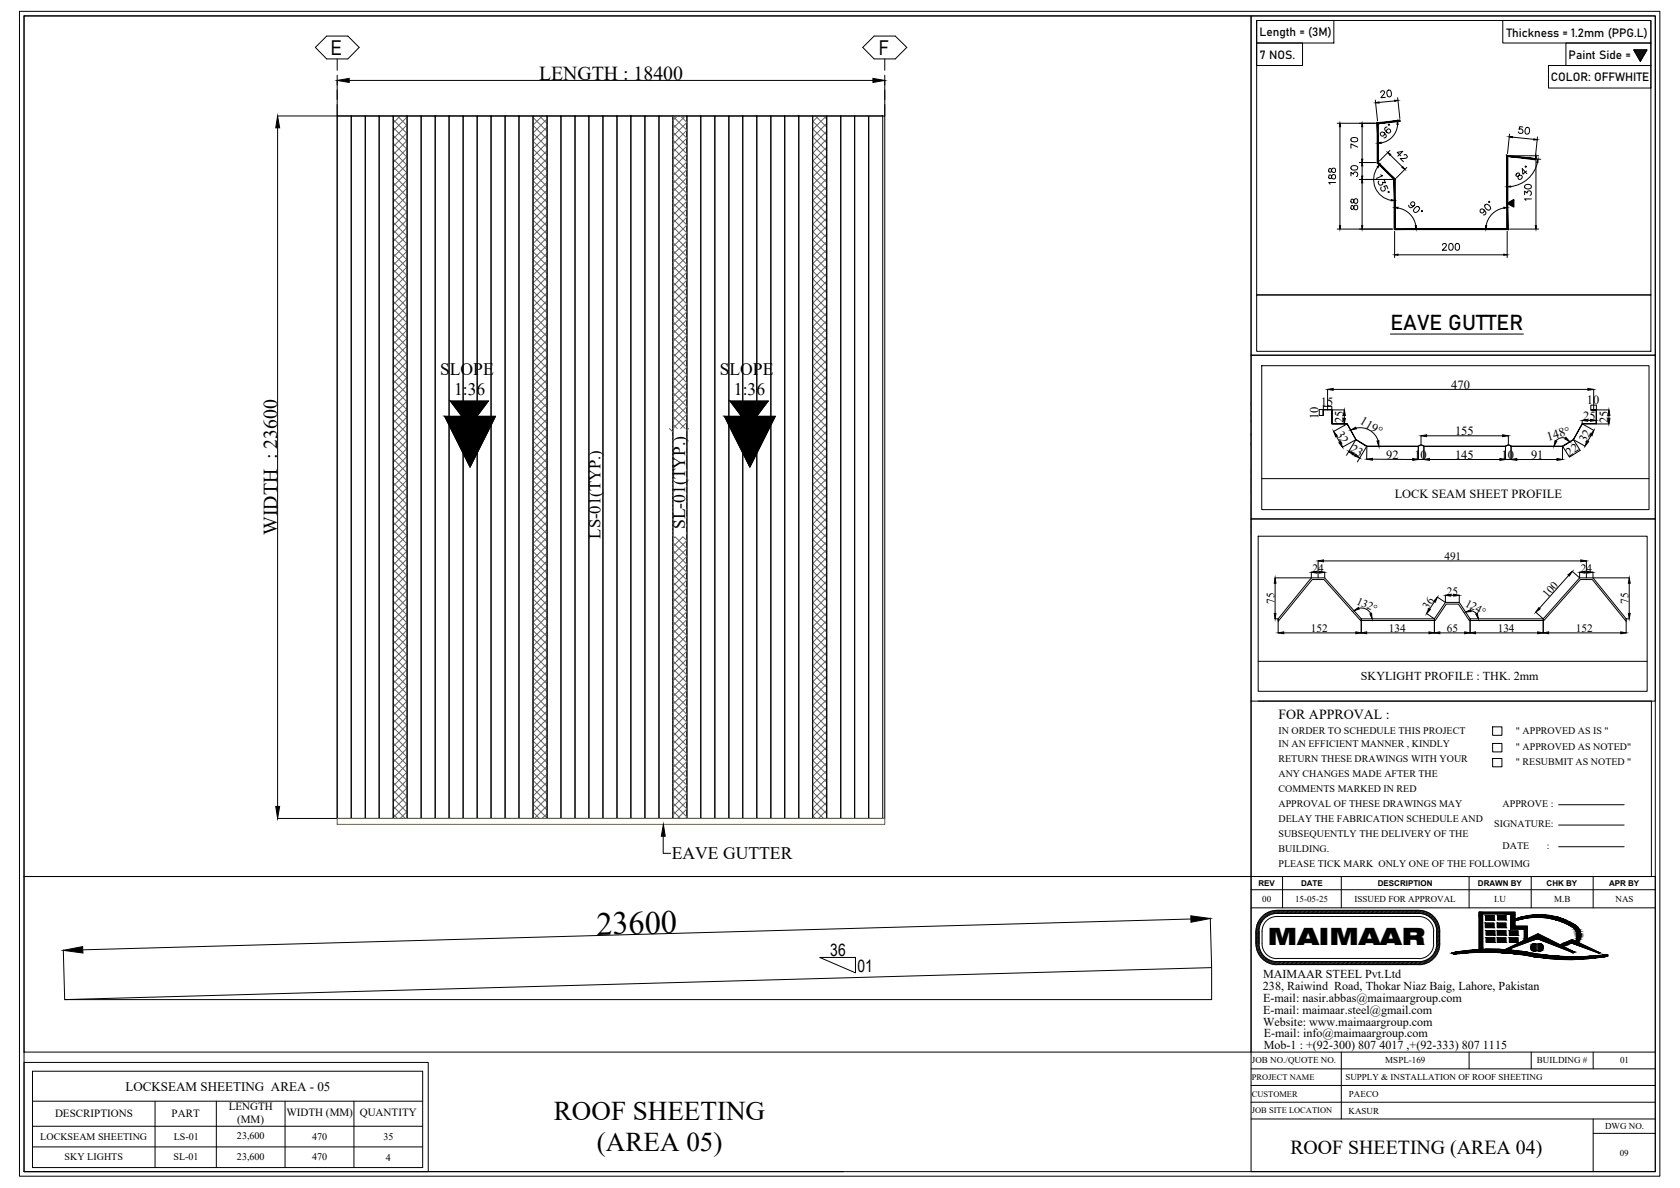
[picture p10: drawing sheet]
<svg xmlns="http://www.w3.org/2000/svg" width="420mm" height="297mm" viewBox="0 0 420 297" stroke-linecap="round" stroke-linejoin="round" font-family="sans-serif">
<defs><g id="words">
<text font-size="8.1" x="149.2" y="233.8" transform="rotate(-2 149.2 233.8)">23600</text>
<g font-size="6.8">
<text x="138.5" y="280.1">ROOF SHEETING</text>
<text x="149.3" y="287.9">(AREA 05)</text>
</g>
<text font-size="6" x="317.1" y="236.4">MAIMAAR</text>
<text font-size="5.4" x="347.7" y="82.4">EAVE GUTTER</text>
<g font-size="5.1">
<text x="82.8" y="13.7">E</text>
<text x="219.8" y="13.7">F</text>
</g>
<text font-size="5" x="322.7" y="288.5">ROOF SHEETING (AREA 04)</text>
<g font-size="4.9">
<text x="134.8" y="20">LENGTH : 18400</text>
<text x="69.3" y="133.7" transform="rotate(-90 69.3 133.7)">WIDTH : 23600</text>
<text x="316.2" y="133.7" transform="rotate(-90 316.2 133.7)">WIDTH : 23600</text>
</g>
<g font-size="4.4">
<text x="110.1" y="93.7">SLOPE</text>
<text x="180" y="93.7">SLOPE</text>
<text x="113.6" y="98.7">1:36</text>
<text x="183.6" y="98.7">1:36</text>
<text x="171.4" y="132.3" transform="rotate(-90 171.4 132.3)">SL-01(TYP.)</text>
<text x="168" y="214.8">EAVE GUTTER</text>
</g>
<g font-size="4.2">
<text x="150.2" y="134.7" transform="rotate(-90 150.2 134.7)">LS-01(TYP.)</text>
<text x="207.6" y="239">36</text>
<text x="214.5" y="243">01</text>
</g>
<text font-size="3.5" x="319.7" y="179.9">FOR APPROVAL :</text>
<text font-size="3.3" x="31.4" y="272.7">LOCKSEAM SHEETING AREA - 05</text>
<g font-size="3.1">
<text x="330.4" y="101.4">15</text>
<text x="363" y="97.2">470</text>
<text x="396.9" y="101.1">10</text>
<text x="329.8" y="104.8" transform="rotate(-90 329.8 104.8)">10</text>
<text x="336" y="105.7" transform="rotate(-90 336 105.7)">25</text>
<text x="339.9" y="105.9" transform="rotate(30 339.9 105.9)">119°</text>
<text x="395.9" y="104.9">25</text>
<text x="402.2" y="105.7" transform="rotate(-90 402.2 105.7)">25</text>
<text x="334.1" y="108.4" transform="rotate(61 334.1 108.4)">32</text>
<text x="337.5" y="112.8" transform="rotate(31 337.5 112.8)">23</text>
<text x="363.9" y="108.8">155</text>
<text x="387.2" y="110.2" transform="rotate(-16 387.2 110.2)">148°</text>
<text x="396.6" y="110.9" transform="rotate(-61 396.6 110.9)">32</text>
<text x="346.7" y="114.7">92</text>
<text x="353.7" y="114.7">10</text>
<text x="363.9" y="114.7">145</text>
<text x="375.5" y="114.7">10</text>
<text x="382.9" y="114.7">91</text>
<text x="392.5" y="114.2" transform="rotate(-32 392.5 114.2)">22</text>
<text x="348.8" y="124.6">LOCK SEAM SHEET PROFILE</text>
</g>
<g font-size="3">
<text x="315" y="9.1">Length = (3M)</text>
<text x="376.8" y="9.3">Thickness = 1.2mm (PPG.L)</text>
<text x="315.1" y="14.8">7 NOS.</text>
<text x="392.3" y="14.9">Paint Side =</text>
<text x="387.9" y="20.3">COLOR: OFFWHITE</text>
<text x="340.4" y="170.1">SKYLIGHT PROFILE : THK. 2mm</text>
<text x="315.9" y="244.5">MAIMAAR STEEL Pvt.Ltd</text>
<text x="315.8" y="247.6">238, Raiwind Road, Thokar Niaz Baig, Lahore, Pakistan</text>
<text x="315.9" y="250.6">E-mail: nasir.abbas@maimaargroup.com</text>
<text x="315.9" y="253.6">E-mail: maimaar.steel@gmail.com</text>
<text x="315.9" y="256.5">Website: www.maimaargroup.com</text>
<text x="316.1" y="259.2">E-mail: info@maimaargroup.com</text>
<text x="316.1" y="262.2">Mob-1 : +(92-300) 807 4017 ,+(92-333) 807 1115</text>
</g>
<g font-size="2.8">
<text x="328.3" y="143">24</text>
<text x="361.2" y="140">491</text>
<text x="395.4" y="143">24</text>
<text x="361.9" y="148.7">25</text>
<text x="387.1" y="149.5" transform="rotate(-49 387.1 149.5)">100</text>
<text x="318.7" y="151" transform="rotate(-90 318.7 151)">75</text>
<text x="339.1" y="151" transform="rotate(24 339.1 151)">132°</text>
<text x="357.2" y="152.4" transform="rotate(-56 357.2 152.4)">36</text>
<text x="366.3" y="151.5" transform="rotate(28 366.3 151.5)">124°</text>
<text x="407.3" y="151" transform="rotate(-90 407.3 151)">75</text>
<text x="327.8" y="158.1">152</text>
<text x="347.3" y="158.1">134</text>
<text x="361.8" y="158.1">65</text>
<text x="374.6" y="158.1">134</text>
<text x="394.1" y="158.1">152</text>
<text x="13.8" y="279.4">DESCRIPTIONS</text>
<text x="42.9" y="279.4">PART</text>
<text x="57.2" y="277.5">LENGTH</text>
<text x="59.3" y="280.7">(MM)</text>
<text x="71.6" y="279.1">WIDTH (MM)</text>
<text x="90" y="279.1">QUANTITY</text>
</g>
<g font-size="2.5">
<text x="319.7" y="183.5">IN ORDER TO SCHEDULE THIS PROJECT</text>
<text x="379.1" y="183.5">&quot; APPROVED AS IS &quot;</text>
<text x="319.7" y="186.8">IN AN EFFICIENT MANNER , KINDLY</text>
<text x="319.7" y="190.5">RETURN THESE DRAWINGS WITH YOUR</text>
<text x="379.1" y="187.6">&quot; APPROVED AS NOTED&quot;</text>
<text x="379.1" y="191.3">&quot; RESUBMIT AS NOTED &quot;</text>
<text x="319.7" y="194.2">ANY CHANGES MADE AFTER THE</text>
<text x="319.7" y="198">COMMENTS MARKED IN RED</text>
<text x="319.7" y="201.7">APPROVAL OF THESE DRAWINGS MAY</text>
<text x="375.8" y="201.8">APPROVE :</text>
<text x="319.7" y="205.5">DELAY THE FABRICATION SCHEDULE AND</text>
<text x="319.7" y="209.2">SUBSEQUENTLY THE DELIVERY OF THE</text>
<text x="373.7" y="206.9">SIGNATURE:</text>
<text x="319.7" y="213">BUILDING.</text>
<text x="375.8" y="212.3">DATE</text>
<text x="386.8" y="212.3">:</text>
<text x="319.7" y="216.7">PLEASE TICK MARK ONLY ONE OF THE FOLLOWIMG</text>
<text x="10.1" y="285">LOCKSEAM SHEETING</text>
<text x="43.4" y="285">LS-01</text>
<text x="59.3" y="284.8">23,600</text>
<text x="78.1" y="285">470</text>
<text x="95.9" y="285">35</text>
<text x="16.2" y="290.2">SKY LIGHTS</text>
<text x="43.4" y="290.2">SL-01</text>
<text x="59.3" y="290">23,600</text>
<text x="78.1" y="290.2">470</text>
<text x="96.5" y="290.2">4</text>
</g>
<g font-size="2.3">
<text x="315.7" y="225.5">00</text>
<text x="323.9" y="225.5">15-05-25</text>
<text x="338.8" y="225.5">ISSUED FOR APPROVAL</text>
<text x="373.7" y="225.5">I.U</text>
<text x="388.7" y="225.5">M.B</text>
<text x="404" y="225.5">NAS</text>
<text x="313.1" y="265.7">JOB NO./QUOTE NO.</text>
<text x="346.5" y="265.9">MSPL-169</text>
<text x="384.4" y="265.9">BUILDING #</text>
<text x="405.2" y="265.9">01</text>
<text x="336.5" y="270.1">SUPPLY &amp; INSTALLATION OF ROOF SHEETING</text>
<text x="337.4" y="274.2">PAECO</text>
<text x="337.3" y="278.4">KASUR</text>
<text x="401.4" y="282.3">DWG NO.</text>
<text x="405.1" y="288.9">09</text>
</g>
<g font-size="2.1">
<text x="313.1" y="274.2">CUSTOMER</text>
<text x="313.1" y="270">PROJECT NAME</text>
<text x="313.1" y="278.4">JOB SITE LOCATION</text>
</g>
<g font-size="2">
<text x="314.7" y="221.5">REV</text>
<text x="325.4" y="221.5">DATE</text>
<text x="344.6" y="221.5">DESCRIPTION</text>
<text x="369.6" y="221.5">DRAWN BY</text>
<text x="386.8" y="221.5">CHK BY</text>
<text x="402.4" y="221.5">APR BY</text>
</g>
</g></defs>
<!-- layer: Outer Line -->
<g fill="none" stroke="#000" stroke-width=".25">
<path d="M6 4h306.9v215.2h-306.9zM312.9 4h101.1v84.8h-101.1zM69.4 29h14.9M69.4 32v169.6M84.3 29h137v175.6h-137zM84.3 20.1v8.8M87.3 20.1h131M221.3 20.1v8.8M312.9 88.8h101.1v41h-101.1zM315.6 91.4h96.8v36h-96.8zM315.6 119.7h96.8M312.9 129.8h101.1v45.5h-101.1z"/>
<path d="M314.7 134.1h97.2v38.7h-97.2zM340.4 154.7v.5M314.7 165.4h97.2M6 219.2h306.9v43.9h-306.9zM69.4 204.6h14.9M15.8 237.5l.4 12.3M297.8 229.8l-277.1 7.7M302.7 229.5l.3 12.3M16.2 249.9l286.8-8v8zM6 265.6h101.1v27.3h-101.1z"/>
</g>
<path d="M84.3 20.1l3-.5v1zM218.3 19.6l3 .5-3 .5zM69.4 29l.5 3h-.9zM69 201.6h.9l-.5 3zM15.8 237.6l4.9-.9v1.6zM297.8 229l4.9 .7-4.8 .9z" fill="#000" stroke="#000" stroke-width=".25"/>
<!-- layer: Grid -->
<path d="M78.9 11.9l2.8-2.9h5.3l2.8 2.9-2.8 2.8h-5.3zM84.3 14.7v2.9M84.3 18.8v2.5M215.8 11.9l2.8-2.9h5.3l2.9 2.9-2.9 2.8h-5.3zM221.3 14.7v2.9M221.3 18.8v2.5M84.3 22.5v2.4M84.3 26.1v2.9M221.3 22.5v2.4M221.3 26.1v2.9" fill="none" stroke="#000" stroke-width=".25"/>
<!-- layer: Sheet -->
<g fill="none" stroke="#000" stroke-width=".25">
<path d="M84.3 29h3.5v175.6h-3.5zM87.8 29h3.6v175.6h-3.6zM91.4 29h3.4v175.6h-3.4zM94.8 29h3.5v175.6h-3.5zM98.3 29h3.5v175.6h-3.5zM101.8 29h3.5v175.6h-3.5zM105.3 29h3.5v175.6h-3.5zM108.8 29h3.5v175.6h-3.5zM112.3 29h3.5v175.6h-3.5zM115.8 29h3.5v175.6h-3.5zM119.3 29h3.5v175.6h-3.5zM122.8 29h3.5v175.6h-3.5z"/>
<path d="M126.3 29h3.5v175.6h-3.5zM129.8 29h3.5v175.6h-3.5zM133.3 29h3.5v175.6h-3.5zM136.8 29h3.5v175.6h-3.5zM140.3 29h3.5v175.6h-3.5zM143.8 29h3.5v175.6h-3.5zM147.3 29h3.5v175.6h-3.5zM150.8 29h3.5v175.6h-3.5zM154.3 29h3.5v175.6h-3.5zM157.8 29h3.5v175.6h-3.5zM161.3 29h3.5v175.6h-3.5zM164.8 29h3.5v175.6h-3.5z"/>
<path d="M168.3 29h3.5v175.6h-3.5zM171.8 29h3.5v175.6h-3.5zM175.3 29h3.5v175.6h-3.5zM178.8 29h3.5v175.6h-3.5zM182.3 29h3.5v175.6h-3.5zM185.8 29h3.5v175.6h-3.5zM189.3 29h3.5v175.6h-3.5zM192.8 29h3.5v175.6h-3.5zM196.3 29h3.5v175.6h-3.5zM199.8 29h3.4v175.6h-3.4zM203.2 29h3.6v175.6h-3.6zM206.8 29h3.5v175.6h-3.5z"/>
<path d="M210.3 29h3.4v175.6h-3.4zM213.7 29h3.6v175.6h-3.6zM217.3 29h3.5v175.6h-3.5z"/>
</g>
<!-- layer: COLUMN -->
<g fill="none" stroke="#636466" stroke-width=".25">
<path d="M98.3 39.8l3.5 3.5M98.3 37.8l3.5 3.5M98.3 35.8l3.5 3.5M98.3 33.9l3.5 3.4M98.3 31.9l3.5 3.5M98.3 29.9l3.5 3.5M99.4 29l2.4 2.5M100.1 29l-1.8 1.8M101.3 29l.5 .5M101.8 29.3l-3.5 3.4M101.8 31.2l-3.5 3.5M101.8 33.2l-3.5 3.5"/>
<path d="M101.8 35.1l-3.5 3.6M101.8 37.1l-3.5 3.5M101.8 39.1l-3.5 3.5M133.3 39.2l3.5 3.5M133.3 37.3l3.5 3.5M133.3 35.3l3.5 3.5M133.3 33.3l3.5 3.5M133.3 31.3l3.5 3.5M133.3 29.4l3.5 3.5M133.6 29l-.3 .3M134.9 29l1.9 1.9M135.6 29l-2.3 2.3"/>
<path d="M136.8 29.8l-3.5 3.5M136.8 35.7l-3.5 3.5M136.8 31.7l-3.5 3.6M136.8 33.7l-3.5 3.5M136.8 37.7l-3.5 3.5 3.5 3.5M136.8 39.7l-3.5 3.4M168.3 29.1l3.5 3.5-3.5 3.5M168.3 31l3.5 3.5-3.5 3.6M168.3 33l3.5 3.5-3.5 3.5M168.3 35l3.5 3.5-3.5 3.5M168.3 37l3.5 3.5-3.5 3.4M168.3 38.9l3.5 3.5-3.5 3.5"/>
<path d="M169.4 29l-1.1 1.1M170.2 29l1.6 1.6-3.5 3.5M171.4 29l-3.1 3.1M203.2 38.1l3.6 3.6M203.2 36.2l3.6 3.5M203.2 34.2l3.6 3.5M203.2 32.2l3.6 3.5M203.2 30.3l3.6 3.4M204 29l2.8 2.8M204.7 29l-1.5 1.4M206 29l.8 .8M206.7 29l-3.5 3.4"/>
<path d="M206.8 30.9l-3.6 3.5M206.8 32.9l-3.6 3.4M206.8 34.8l-3.6 3.5M206.8 36.8l-3.6 3.5M206.8 38.8l-3.6 3.4M98.3 59.5l3.5 3.5M98.3 57.5l3.5 3.5M98.3 55.6l3.5 3.5M98.3 53.6l3.5 3.5M98.3 51.6l3.5 3.5M98.3 49.7l3.5 3.4M98.3 47.7l3.5 3.5"/>
<path d="M98.3 45.7l3.5 3.5M98.3 43.7l3.5 3.5M98.3 41.7l3.5 3.6M101.8 41.1l-3.5 3.5M101.8 43.1l-3.5 3.5M101.8 45l-3.5 3.5M101.8 47l-3.5 3.5M101.8 49l-3.5 3.5M101.8 50.9l-3.5 3.5M101.8 52.9l-3.5 3.5M101.8 54.9l-3.5 3.5M101.8 56.9l-3.5 3.5"/>
<path d="M101.8 58.8l-3.5 3.5M133.3 59l3.5 3.5M133.3 47.1l3.5 3.5M133.3 43.2l3.5 3.5M136.8 45.6l-3.5 3.5 3.5 3.5M136.8 55.4l-3.5 3.5M136.8 41.6l-3.5 3.5 3.5 3.5M136.8 43.6l-3.5 3.5M136.8 47.5l-3.5 3.6 3.5 3.5M136.8 49.5l-3.5 3.5 3.5 3.6M136.8 51.5l-3.5 3.5 3.5 3.5M136.8 53.5l-3.5 3.4 3.5 3.6"/>
<path d="M136.8 57.4l-3.5 3.5M136.8 59.4l-3.5 3.5M168.3 40.9l3.5 3.5-3.5 3.5M168.3 42.9l3.5 3.5-3.5 3.5M168.3 44.9l3.5 3.4-3.5 3.6M168.3 46.8l3.5 3.5-3.5 3.5M168.3 48.8l3.5 3.5-3.5 3.5M168.3 50.8l3.5 3.5-3.5 3.5M168.3 52.7l3.5 3.6-3.5 3.4M168.3 54.7l3.5 3.5-3.5 3.5M168.3 56.7l3.5 3.5-3.5 3.5M168.3 58.7l3.5 3.4-3.5 3.6"/>
<path d="M203.2 59.9l3.6 3.5M203.2 57.9l3.6 3.5M203.2 55.9l3.6 3.5M203.2 53.9l3.6 3.5M203.2 51.9l3.6 3.6M203.2 50l3.6 3.5M203.2 48l3.6 3.5M203.2 46.1l3.6 3.4M203.2 44.1l3.6 3.5M203.2 42.1l3.6 3.5M203.2 40.1l3.6 3.5M206.8 40.7l-3.6 3.5"/>
<path d="M206.8 46.7l-3.6 3.5M206.8 52.6l-3.6 3.5M206.8 54.5l-3.6 3.5M206.8 42.7l-3.6 3.5M206.8 44.7l-3.6 3.5M206.8 48.6l-3.6 3.5M206.8 50.6l-3.6 3.5M206.8 56.5l-3.6 3.5M206.8 58.5l-3.6 3.5M98.3 79.2l3.5 3.6M98.3 77.3l3.5 3.5M98.3 75.3l3.5 3.5"/>
<path d="M98.3 73.3l3.5 3.5M98.3 71.3l3.5 3.5M98.3 69.4l3.5 3.5M98.3 67.4l3.5 3.5M98.3 65.4l3.5 3.5M98.3 63.5l3.5 3.5M98.3 61.5l3.5 3.5M101.8 60.8l-3.5 3.5M101.8 62.8l-3.5 3.5M101.8 64.8l-3.5 3.4M101.8 66.7l-3.5 3.5M101.8 68.7l-3.5 3.5"/>
<path d="M101.8 70.7l-3.5 3.5M101.8 72.6l-3.5 3.6M101.8 74.6l-3.5 3.5M101.8 76.6l-3.5 3.5M101.8 78.6l-3.5 3.5M133.3 78.7l3.5 3.5M133.3 74.8l3.5 3.4M133.3 72.8l3.5 3.5M133.3 70.8l3.5 3.5M133.3 68.8l3.5 3.5M133.3 64.9l3.5 3.5M133.3 62.9l3.5 3.5"/>
<path d="M133.3 61l3.5 3.4M136.8 61.3l-3.5 3.6M136.8 71.2l-3.5 3.5M136.8 63.3l-3.5 3.5 3.5 3.6M136.8 65.3l-3.5 3.5M136.8 67.3l-3.5 3.5M136.8 69.3l-3.5 3.4M136.8 73.2l-3.5 3.5 3.5 3.5M136.8 75.2l-3.5 3.5M136.8 77.1l-3.5 3.5M136.8 79.1l-3.5 3.5M168.3 60.6l3.5 3.5-3.5 3.5"/>
<path d="M168.3 62.6l3.5 3.5-3.5 3.5M168.3 64.6l3.5 3.5-3.5 3.5M168.3 66.5l3.5 3.6-3.5 3.5M168.3 68.5l3.5 3.6-3.5 3.4M168.3 70.5l3.5 3.5-3.5 3.5M168.3 72.5l3.5 3.5-3.5 3.5M168.3 74.5l3.5 3.4-3.5 3.5M168.3 76.4l3.5 3.5-3.5 3.5M168.3 78.4l3.5 3.5-3.5 3.5M203.2 79.6l3.6 3.5M203.2 77.6l3.6 3.5M203.2 75.6l3.6 3.5"/>
<path d="M203.2 73.7l3.6 3.5M203.2 71.7l3.6 3.5M203.2 69.7l3.6 3.5M203.2 67.7l3.6 3.5M203.2 65.8l3.6 3.5M203.2 63.8l3.6 3.5M203.2 61.8l3.6 3.5M206.8 66.4l-3.6 3.5M206.8 72.3l-3.6 3.5M206.8 60.5l-3.6 3.5M206.8 62.4l-3.6 3.6M206.8 64.4l-3.6 3.5"/>
<path d="M206.8 68.4l-3.6 3.4M206.8 70.3l-3.6 3.5M206.8 74.3l-3.6 3.5M206.8 76.2l-3.6 3.6M206.8 78.2l-3.6 3.5M98.3 99l3.5 3.5M98.3 97l3.5 3.5M98.3 95l3.5 3.5M98.3 93l3.5 3.6M98.3 91.1l3.5 3.5M98.3 89.1l3.5 3.5M98.3 87.1l3.5 3.5"/>
<path d="M98.3 85.2l3.5 3.4M98.3 83.2l3.5 3.5M98.3 81.2l3.5 3.5M101.8 80.6l-3.5 3.4M101.8 82.5l-3.5 3.5M101.8 84.5l-3.5 3.5M101.8 86.4l-3.5 3.6M101.8 88.4l-3.5 3.5M101.8 90.4l-3.5 3.5M101.8 92.4l-3.5 3.5M101.8 94.4l-3.5 3.5M101.8 96.4l-3.5 3.4"/>
<path d="M101.8 98.3l-3.5 3.5M133.3 96.5l3.5 3.4M133.3 82.6l3.5 3.5M133.3 80.7l3.5 3.5M136.8 81.1l-3.5 3.5 3.5 3.5M136.8 90.9l-3.5 3.5 3.5 3.6M136.8 96.9l-3.5 3.5M136.8 83.1l-3.5 3.5 3.5 3.5M136.8 85l-3.5 3.5 3.5 3.6M136.8 87l-3.5 3.5 3.5 3.5M136.8 89l-3.5 3.5 3.5 3.5M136.8 92.9l-3.5 3.5"/>
<path d="M136.8 94.9l-3.5 3.5 3.5 3.5M136.8 98.8l-3.5 3.6 3.5 3.5M168.3 80.4l3.5 3.5-3.5 3.5M168.3 82.3l3.5 3.6-3.5 3.4M168.3 84.3l3.5 3.5-3.5 3.5M168.3 86.3l3.5 3.5-3.5 3.5M168.3 88.3l3.5 3.5-3.5 3.4M168.3 90.3l3.5 3.4-3.5 3.5M168.3 92.2l3.5 3.5-3.5 3.5M168.3 96.1l3.5 3.6-3.5 3.5M168.3 98.1l3.5 3.5-3.5 3.5M168.3 94.2l3.5 3.5"/>
<path d="M171.8 97.7l-3.5 3.5M203.2 99.3l3.6 3.5M203.2 97.4l3.6 3.4M203.2 95.4l3.6 3.5M203.2 93.4l3.6 3.5M203.2 91.4l3.6 3.5M203.2 89.5l3.6 3.5M203.2 87.5l3.6 3.5M203.2 85.5l3.6 3.5M203.2 83.5l3.6 3.5M203.2 81.6l3.6 3.4M206.8 92l-3.6 3.5"/>
<path d="M206.8 98l-3.6 3.5M206.8 88.1l-3.6 3.5M206.8 80.2l-3.6 3.5M206.8 82.2l-3.6 3.5M206.8 84.2l-3.6 3.4M206.8 86.1l-3.6 3.5M206.8 90.1l-3.6 3.5M206.8 94l-3.6 3.5M206.8 96l-3.6 3.5M206.8 99.9l-3.6 3.5M98.3 118.7l3.5 3.5M98.3 116.8l3.5 3.4"/>
<path d="M98.3 114.8l3.5 3.5M98.3 112.8l3.5 3.5M98.3 110.8l3.5 3.5M98.3 108.8l3.5 3.6M98.3 106.8l3.5 3.6M98.3 104.9l3.5 3.5M98.3 102.9l3.5 3.5M98.3 101l3.5 3.4M101.8 100.3l-3.5 3.5M101.8 102.2l-3.5 3.5M101.8 104.2l-3.5 3.5M101.8 106.2l-3.5 3.5"/>
<path d="M101.8 108.2l-3.5 3.5M101.8 110.2l-3.5 3.4M101.8 112.1l-3.5 3.5M101.8 114.1l-3.5 3.5M101.8 116.1l-3.5 3.4M101.8 118l-3.5 3.5M133.3 118.2l3.5 3.5M133.3 116.2l3.5 3.5M133.3 114.2l3.5 3.5M133.3 110.3l3.5 3.5M133.3 108.3l3.5 3.5M133.3 106.3l3.5 3.5"/>
<path d="M133.3 104.4l3.5 3.5M133.3 100.4l3.5 3.5M136.8 106.7l-3.5 3.5M136.8 116.6l-3.5 3.5M136.8 100.8l-3.5 3.5M136.8 102.8l-3.5 3.5M136.8 104.8l-3.5 3.4M136.8 108.7l-3.5 3.5 3.5 3.5M136.8 110.7l-3.5 3.5M136.8 112.6l-3.5 3.6M136.8 114.6l-3.5 3.5M136.8 118.6l-3.5 3.5 3.5 3.5"/>
<path d="M167.4 107.1l.9 .9M168.3 109.1h.1M168.3 111h.1M168.3 113h.1M168.3 115h.1M168.3 117h.1M168.3 119h.1M168.3 119.8h.1M168.3 117.9h.1M168.3 115.9h.1M168.3 113.9h.1M168.3 111.9h.1"/>
<path d="M168.3 110h.1M168.3 100.1l3.5 3.5-3.5 3.5M168.3 102.1l3.5 3.5-1.6 1.5M168.3 106l1.1 1.1M168.3 104.1l3.1 3M171.8 109.5h.1M171.8 113.5h.1M171.8 115.4h.1M171.8 117.4h.1M171.8 119.4h.1M171.8 111.5h.1M171.8 107.6h.1"/>
<path d="M172.2 107.1l-.4 .5M203.2 119l3.6 3.6M203.2 117.1l3.6 3.5M203.2 115.1l3.6 3.5M203.2 113.1l3.6 3.5M203.2 111.2l3.6 3.4M203.2 109.2l3.6 3.5M203.2 107.2l3.6 3.5M203.2 105.2l3.6 3.6M203.2 103.3l3.6 3.5M203.2 101.3l3.6 3.5M206.8 113.7l-3.6 3.6"/>
<path d="M206.8 101.9l-3.6 3.5M206.8 103.9l-3.6 3.5M206.8 105.8l-3.6 3.5M206.8 107.8l-3.6 3.5M206.8 109.8l-3.6 3.5M206.8 111.8l-3.6 3.5M206.8 115.7l-3.6 3.5M206.8 117.7l-3.6 3.5M206.8 119.7l-3.6 3.4M98.3 138.4l3.5 3.5M98.3 136.5l3.5 3.5M98.3 134.5l3.5 3.5"/>
<path d="M98.3 132.5l3.5 3.5M98.3 130.6l3.5 3.4M98.3 128.6l3.5 3.5M98.3 126.6l3.5 3.5M98.3 124.6l3.5 3.5M98.3 122.6l3.5 3.6M98.3 120.7l3.5 3.5M101.8 120l-3.5 3.5M101.8 122l-3.5 3.5M101.8 124l-3.5 3.5M101.8 125.9l-3.5 3.5M101.8 127.9l-3.5 3.5"/>
<path d="M101.8 129.9l-3.5 3.5M101.8 131.9l-3.5 3.4M101.8 133.8l-3.5 3.5M101.8 135.8l-3.5 3.5M101.8 137.8l-3.5 3.5M101.8 139.7l-3.5 3.6M133.3 139.9l3.5 3.5M133.3 135.9l3.5 3.5M133.3 132l3.5 3.5M133.3 124.1l3.5 3.5M133.3 120.1l3.5 3.6M136.8 122.5l-3.5 3.5 3.5 3.5"/>
<path d="M136.8 132.4l-3.5 3.5M136.8 120.6l-3.5 3.4M136.8 124.5l-3.5 3.5 3.5 3.5M136.8 126.5l-3.5 3.5 3.5 3.5M136.8 128.4l-3.5 3.6M136.8 130.4l-3.5 3.5 3.5 3.6M136.8 134.4l-3.5 3.5 3.5 3.5M136.8 136.4l-3.5 3.4M136.8 138.3l-3.5 3.5M168.3 120.9h.1M168.3 122.9h.1M168.3 124.9h.1"/>
<path d="M168.3 126.8h.1M168.3 128.8h.1M168.3 130.8h.1M168.3 132.8h.1M168.3 133.6h.1M168.3 131.7h.1M168.3 129.7h.1M168.3 127.7h.1M168.3 125.8h.1M168.3 123.8h.1M168.3 121.8h.1M168.3 135.6l3.5 3.5-3.5 3.5"/>
<path d="M168.3 137.6l3.5 3.5-3.5 3.5M168.3 139.6l3.5 3.5-3.5 3.5M168.8 134.2l-.5 .5M168.9 134.2l2.9 3-3.5 3.4M170.8 134.2l-2.5 2.5M170.8 134.2l1 1-3.5 3.5M171.8 121.4h.1M171.8 123.4h.1M171.8 125.3h.1M171.8 127.3h.1M171.8 129.2h.1M171.8 131.2h.1"/>
<path d="M171.8 133.2h.1M171.8 123.3h.1M203.2 138.8l3.6 3.5M203.2 136.8l3.6 3.5M203.2 134.8l3.6 3.5M203.2 132.9l3.6 3.5M203.2 130.9l3.6 3.5M203.2 128.9l3.6 3.5M203.2 127l3.6 3.4M203.2 125l3.6 3.5M203.2 123l3.6 3.5M203.2 121l3.6 3.5"/>
<path d="M206.8 123.6l-3.6 3.5M206.8 131.5l-3.6 3.5M206.8 133.5l-3.6 3.5M206.8 121.6l-3.6 3.5M206.8 125.6l-3.6 3.5M206.8 127.6l-3.6 3.5M206.8 129.5l-3.6 3.5M206.8 135.5l-3.6 3.4M206.8 137.4l-3.6 3.5M206.8 139.4l-3.6 3.5M98.3 158.2l3.5 3.5M98.3 156.2l3.5 3.5"/>
<path d="M98.3 154.2l3.5 3.5M98.3 152.3l3.5 3.4M98.3 150.3l3.5 3.5M98.3 148.3l3.5 3.5M98.3 146.3l3.5 3.5M98.3 144.4l3.5 3.5M98.3 142.4l3.5 3.5M98.3 140.4l3.5 3.5M101.8 141.7l-3.5 3.5M101.8 143.7l-3.5 3.5M101.8 145.7l-3.5 3.4M101.8 147.6l-3.5 3.5"/>
<path d="M101.8 149.6l-3.5 3.5M101.8 151.6l-3.5 3.5M101.8 153.5l-3.5 3.6M101.8 155.5l-3.5 3.5M101.8 157.5l-3.5 3.5M101.8 159.5l-3.5 3.5M133.3 159.6l3.5 3.5M133.3 155.7l3.5 3.5M133.3 151.7l3.5 3.5M133.3 149.7l3.5 3.5M133.3 147.8l3.5 3.5M133.3 145.8l3.5 3.5"/>
<path d="M133.3 143.8l3.5 3.5M133.3 141.9l3.5 3.4M136.8 142.2l-3.5 3.6M136.8 148.2l-3.5 3.5M136.8 140.3l-3.5 3.5M136.8 144.2l-3.5 3.5M136.8 146.2l-3.5 3.5M136.8 150.2l-3.5 3.5 3.5 3.5M136.8 152.1l-3.5 3.5M136.8 154.1l-3.5 3.5 3.5 3.5M136.8 156.1l-3.5 3.5M136.8 158l-3.5 3.5 3.5 3.6"/>
<path d="M168.3 141.6l3.5 3.4-3.5 3.5M168.3 143.5l3.5 3.5-3.5 3.5M168.3 145.5l3.5 3.5-3.5 3.5M168.3 147.4l3.5 3.6-3.5 3.5M168.3 149.4l3.5 3.6-3.5 3.4M168.3 151.4l3.5 3.5-3.5 3.5M168.3 153.4l3.5 3.5-3.5 3.5M168.3 155.4l3.5 3.5-3.5 3.4M168.3 157.4l3.5 3.4-3.5 3.5M168.3 159.3l3.5 3.5-3.5 3.5M203.2 158.5l3.6 3.5M203.2 156.5l3.6 3.6"/>
<path d="M203.2 154.6l3.6 3.5M203.2 152.6l3.6 3.5M203.2 150.6l3.6 3.5M203.2 148.7l3.6 3.4M203.2 146.7l3.6 3.5M203.2 144.7l3.6 3.5M203.2 142.7l3.6 3.5M203.2 140.8l3.6 3.5M206.8 141.4l-3.6 3.5M206.8 143.3l-3.6 3.6M206.8 145.3l-3.6 3.5M206.8 147.3l-3.6 3.5"/>
<path d="M206.8 149.3l-3.6 3.5M206.8 151.3l-3.6 3.4M206.8 153.2l-3.6 3.5M206.8 155.2l-3.6 3.5M206.8 157.1l-3.6 3.6M206.8 159.1l-3.6 3.5M98.3 179.9l3.5 3.5M98.3 177.9l3.5 3.5M98.3 175.9l3.5 3.6M98.3 173.9l3.5 3.6M98.3 172l3.5 3.5M98.3 170l3.5 3.5"/>
<path d="M98.3 168.1l3.5 3.4M98.3 166.1l3.5 3.5M98.3 164.1l3.5 3.5M98.3 162.1l3.5 3.5M98.3 160.1l3.5 3.6M101.8 161.5l-3.5 3.4M101.8 163.4l-3.5 3.5M101.8 165.4l-3.5 3.5M101.8 167.4l-3.5 3.5M101.8 169.3l-3.5 3.5M101.8 171.3l-3.5 3.5M101.8 173.3l-3.5 3.5"/>
<path d="M101.8 175.3l-3.5 3.5M101.8 177.2l-3.5 3.5M101.8 179.2l-3.5 3.5M133.3 177.4l3.5 3.4M133.3 175.4l3.5 3.5M133.3 173.4l3.5 3.5M133.3 171.4l3.5 3.6M136.8 167.9l-3.5 3.5M136.8 160l-3.5 3.5 3.5 3.5M136.8 162l-3.5 3.5 3.5 3.5M136.8 164l-3.5 3.5 3.5 3.5M136.8 165.9l-3.5 3.5 3.5 3.6"/>
<path d="M136.8 169.9l-3.5 3.5M136.8 171.9l-3.5 3.4M136.8 173.8l-3.5 3.5M136.8 175.8l-3.5 3.5 3.5 3.5M136.8 177.8l-3.5 3.5M136.8 179.7l-3.5 3.6M168.3 161.3l3.5 3.5-3.5 3.5M168.3 163.2l3.5 3.6-3.5 3.5M168.3 165.2l3.5 3.5-3.5 3.5M168.3 167.2l3.5 3.5-3.5 3.5M168.3 169.2l3.5 3.5-3.5 3.4M168.3 171.2l3.5 3.4-3.5 3.5"/>
<path d="M168.3 173.1l3.5 3.5-3.5 3.5M168.3 175.1l3.5 3.5-3.5 3.5M168.3 177.1l3.5 3.5-3.5 3.5M168.3 179l3.5 3.5-3.5 3.6M203.2 178.3l3.6 3.4M203.2 176.3l3.6 3.5M203.2 174.3l3.6 3.5M203.2 172.3l3.6 3.5M203.2 170.3l3.6 3.6M203.2 168.4l3.6 3.5M203.2 166.4l3.6 3.5M203.2 164.4l3.6 3.5"/>
<path d="M203.2 162.5l3.6 3.4M203.2 160.5l3.6 3.5M206.8 161.1l-3.6 3.5M206.8 163.1l-3.6 3.5M206.8 165.1l-3.6 3.4M206.8 167l-3.6 3.5M206.8 169l-3.6 3.5M206.8 171l-3.6 3.5M206.8 172.9l-3.6 3.5M206.8 174.9l-3.6 3.5M206.8 176.9l-3.6 3.5M206.8 178.9l-3.6 3.5"/>
<path d="M98.3 199.6l3.5 3.5M98.3 197.7l3.5 3.4M98.3 195.7l3.5 3.5M98.3 193.7l3.5 3.5M98.3 191.7l3.5 3.5M98.3 189.7l3.5 3.6M98.3 187.8l3.5 3.5M98.3 185.8l3.5 3.5M98.3 183.8l3.5 3.5M98.3 181.9l3.5 3.4M101.8 181.2l-3.5 3.5M101.8 183.2l-3.5 3.4"/>
<path d="M101.8 185.1l-3.5 3.5M101.8 187.1l-3.5 3.5M101.8 189.1l-3.5 3.5M101.8 191.1l-3.5 3.5M101.8 193l-3.5 3.5M101.8 195l-3.5 3.5M101.8 197l-3.5 3.4M101.8 198.9l-3.5 3.5M133.3 195.1l3.5 3.5M133.3 193.2l3.5 3.4M133.3 191.2l3.5 3.5M133.3 187.2l3.5 3.5"/>
<path d="M133.3 185.3l3.5 3.5M133.3 183.3l3.5 3.5M133.3 181.3l3.5 3.5M136.8 181.7l-3.5 3.5M136.8 183.7l-3.5 3.5M136.8 185.7l-3.5 3.5 3.5 3.5M136.8 187.7l-3.5 3.4M136.8 189.6l-3.5 3.5M136.8 191.6l-3.5 3.5M136.8 193.5l-3.5 3.6 3.5 3.5M136.8 195.5l-3.5 3.6 3.5 3.5M136.8 197.5l-3.5 3.5 3.5 3.6"/>
<path d="M136.8 199.5l-3.5 3.5 1.6 1.6M168.3 181l3.5 3.5-3.5 3.5M168.3 183l3.5 3.5-3.5 3.5M168.3 185l3.5 3.5-3.5 3.4M168.3 186.9l3.5 3.5-3.5 3.5M168.3 188.9l3.5 3.5-3.5 3.5M168.3 190.9l3.5 3.5-3.5 3.5M168.3 192.9l3.5 3.4-3.5 3.6M168.3 194.8l3.5 3.5-3.5 3.5M168.3 196.8l3.5 3.5-3.5 3.5M168.3 198.8l3.5 3.5-2.4 2.3M203.2 199.9l3.6 3.6"/>
<path d="M203.2 198l3.6 3.5M203.2 196l3.6 3.5M203.2 194.1l3.6 3.4M203.2 192.1l3.6 3.5M203.2 190.1l3.6 3.5M203.2 188.1l3.6 3.5M203.2 186.1l3.6 3.6M203.2 184.2l3.6 3.5M203.2 182.2l3.6 3.5M203.2 180.2l3.6 3.5M206.8 180.8l-3.6 3.5M206.8 182.8l-3.6 3.5"/>
<path d="M206.8 184.8l-3.6 3.5M206.8 186.8l-3.6 3.4M206.8 188.7l-3.6 3.5M206.8 190.7l-3.6 3.5M206.8 192.7l-3.6 3.5M206.8 194.6l-3.6 3.6M206.8 196.6l-3.6 3.5M206.8 198.6l-3.6 3.5M98.3 203.6l1.1 1M98.3 201.6l3 3M101.8 200.9l-3.5 3.5M101.8 202.9l-1.7 1.7"/>
<path d="M136.8 201.5l-3.2 3.1M136.8 203.4l-1.2 1.2M168.3 200.7l3.5 3.6-.4 .3M168.3 202.7l1.9 1.9M203.2 203.9l.8 .7M203.2 201.9l2.8 2.7M206.8 200.6l-3.6 3.5M206.8 202.6l-2.1 2M206.8 204.5l-.1 .1"/>
</g>
<!-- layer: EAVE GUTTER -->
<path d="M84.3 204.6h137v1.5h-137z" fill="none" stroke="#786332" stroke-width=".25"/>
<!-- layer: Dimensions -->
<g fill="#000" stroke="#000" stroke-width=".25">
<path d="M335.1 30.8l.2 .9h-.3zM340.5 39.8h.3l-.1 .8zM340.7 30.8l.1 .9h-.3zM344 25.7l.8-.2 .1 .3zM344.6 35.8l.8-.2v.3zM347.1 38.1l.7 .5-.2 .2zM348.8 25.1h.8l-.8 .3zM349.5 30.3l.2 .8h-.3zM377.4 34.2h.9v.2zM383.6 34.7l.9 .2-.9 .1zM384.1 38.9l.2 .9h-.3zM335 56.4h.3l-.2 .9z"/>
<path d="M340.5 56.4h.3l-.1 .9zM340.7 44.9l.1 .8h-.3zM340.5 44h.3l-.1 .9zM340.7 40.6l.1 .9h-.3zM344.4 41.7l.7-.6-.5 .8zM348 49.9l.8 .2-.9 .1zM348.8 51.9l.8-.1v.3zM350.6 41.9l.2-.2 .5 .6zM353.9 56.4h.3v.9zM371.5 56.4h.3l-.2 .9zM376.1 51.8l.8 .1-.8 .2zM376.9 46.7l.9-.2v.3z"/>
<path d="M384 56.4h.3l-.2 .9zM384.6 39.8v.8h-.3zM348.8 63.7l.8-.2v.3zM376.1 63.5l.8 .2-.8 .1zM165.9 206.1l.5 3h-1z"/>
<path d="M377.1 39.1l6.9 .9v-.3zM376.8 38.8l7.2 .9-6.9-.6zM376.8 38.8l.3 18.6v-18.3zM376.8 38.8l.3 18.6-.3-.3zM348.8 57.4h28.3l-.3-.3zM348.8 57.1h28l-28 .3z"/>
<path d="M348.7 45v12.3h.3zM348.7 45l.3-.2v12.5zM344.4 40.7l4.3 4.3 .3-.2zM344.4 40.7l.3-.1 4.3 4.2zM344.4 30.7v10l.3-.1zM344.4 30.7l.3 .2v9.7zM344.4 30.7l.3 .2 5.4-.8zM344.7 30.9l5.4-.8 .1 .3z"/>
</g>
<g fill="none" stroke="#000" stroke-width=".25">
<path d="M314.3 5.1h98.6v68.6h-98.6zM314.3 10.8h11.5v5.6h-11.5zM314.3 5.1h19.3v5.7h-19.3zM375.8 5.1h37.1v5.7h-37.1zM387.3 16.4h25.6v5.6h-25.6zM391.6 10.8h21.3v5.6h-21.3zM408.6 12.4h3.3l-1.6 3zM408.8 12.4l-.2 .2M409 12.4l-.3 .3M409.2 12.4l-.4 .5M409.5 12.4l-.6 .7M409.7 12.4l-.7 .8"/>
<path d="M410 12.4l-.9 1M410.3 12.4l-1.1 1.1M410.5 15l-.3 .3M410.5 12.4l-1.2 1.3M410.8 12.4l-1.4 1.4M410.8 14.4l-.7 .7M411 12.4l-1.6 1.6M411.1 13.8l-1.1 1.1M411.3 12.4l-1.8 1.8M411.5 12.4l-1.9 1.9M411.5 13.2l-1.6 1.6M411.7 12.4l-2 2.1"/>
<path d="M411.8 12.6l-2 2M334.4 30.8h9.6M335.1 31.7v24.7M337.9 34.6l.7-.2a.75 .75 0 0 1 1 .6 1 1 0 0 1-1.7 0zM339.6 36.8l-1.7-.8v1.1M340.7 31.7v8.1M344 25l.5 5.2M345.3 23.2l.1-.4 .5-.1 .4 .4-.9 1.3 1.1-.1M346.1 33.1a.54 .54 0 0 1-.1 .9 .54 .54 0 0 1-.8-.3 .54 .54 0 0 1 .6-.7l.3 .1a.82 .82 0 0 1 .4 1.3l-.4 .1M346.9 31.8l-.2-.1a.52 .52 0 0 0-.3 .8 .78 .78 0 0 0 .4 .7 .78 .78 0 0 0 .9-.1 .53 .53 0 0 0-.1-.8 .53 .53 0 0 0-.7 .1 .53 .53 0 0 0 0 .7M347 22.6a.51 .51 0 0 1 .9 .2l.1 .4a.7 .7 0 0 1-.6 1l-.4-.2a1.23 1.23 0 0 1 0-1.4zM347.6 37.6l-2.6 2.7"/>
<path d="M347.7 38.7l3 3M348.8 25.2l-3.9 .4M349.5 31.2a5 5 0 0 1-4.1 4.5M349.5 24.4l.6 5.2M350.3 38.9l-.9-.8 1.4-.3-1.2 1.2M351.2 38.8l.5-.1 .3 .4-.1 .3-.6 .2h-1.1l.8 .8M377.5 38.9h7.3M377.5 33.5l-.5 4.9M378.3 34.3l5.3 .5M380.8 31.7h-.7l-.2 .6a.6 .6 0 0 1 .9 .2 .6 .6 0 0 1-.2 .8 .6 .6 0 0 1-.9-.3M381.7 31.9a.53 .53 0 0 1 .8 .3 .8 .8 0 0 1 0 1 .8 .8 0 0 1-.9 .2l-.2-.6zM384.1 39.8v16.6"/>
<path d="M384.5 34.2l-.5 5M384.5 39.8h.8M332.4 43.8v.8l.3 .1 .2-.1 .2-.7 .4-.3 .3 .1 .2 .3-.1 .6a.72 .72 0 0 1-.8 0 .72 .72 0 0 1-.2-.8zM332.4 42.2v.8l.3 .1 .2-.1 .2-.8 .4-.2 .3 .1 .2 .3-.1 .6a.72 .72 0 0 1-.8 0 .72 .72 0 0 1-.2-.8zM334 45.6h-1.7l.4 .5M334.4 57.3h13.8M337.9 44v-.9l.6 .5a.57 .57 0 0 1 .9-.4 .57 .57 0 0 1-.2 1M337.9 51.5v.5l.2 .4 .3-.1 .2-.5a.49 .49 0 0 1 .4-.5 .49 .49 0 0 1 .6 .4l-.1 .6-.3 .2a.88 .88 0 0 1-.8-1zM337.9 49.9v.5l.2 .4 .3-.1 .2-.5a.49 .49 0 0 1 .4-.5 .49 .49 0 0 1 .6 .4l-.1 .6-.3 .1a.88 .88 0 0 1-.8-.9zM337.9 41.7l.7-.3a.75 .75 0 0 1 1 .6 .9 .9 0 0 1-1 .6 .9 .9 0 0 1-.7-.7zM340 44.9h8.2M340 40.6h4"/>
<path d="M340.7 41.5v2.5M340.7 45.7v10.7M344.5 41.8a5.3 5.3 0 0 0 3.5 8.3M345.3 43.7l.5 .2-1.6 .7M345.4 46.8a.6 .6 0 0 0 .2 .9 .6 .6 0 0 0 .8-.3 .6 .6 0 0 0-.3-.8l.7-.2 .3 .8M346.2 44.9l.3 .8-.8-.1a.57 .57 0 0 1-.7 .7 .57 .57 0 0 1-.2-1M348.8 57.8v6.6M349.6 52a5.4 5.4 0 0 1 4.5 4.5M351.8 41.9l-2.6 2.6M352.3 51.3v.2a.58 .58 0 0 0 .8 .4 1.05 1.05 0 0 0 .6-1.3 .53 .53 0 0 0-.7 0 .53 .53 0 0 0-.1 .7 .53 .53 0 0 0 .8 .1M353.8 52.1l.8-.5a.51 .51 0 0 1 .4 .7 .78 .78 0 0 1-.6 .8 .78 .78 0 0 1-.9-.4zM371.1 52.4a.51 .51 0 0 1-.2 .8 .51 .51 0 0 1-.7-.4 .51 .51 0 0 1 .6-.6l.3 .2a.78 .78 0 0 1 .3 1.2l-.4 .1"/>
<path d="M371.4 51.3a.9 .9 0 0 1 1 0 .9 .9 0 0 1 .3 1l-.1 .2a.97 .97 0 0 1-1.2-1.2zM376.1 52a5.4 5.4 0 0 0-4.4 4.5M376.9 50.8l1.7-.9v1.9zM376.9 57.8v6.6M377 50.8l.1 .1M377.1 50.8l.3 .3M377.1 50.7l.6 .6M377.2 50.7l.8 .8M377.3 50.6l1.1 1M377.4 50.6l1.2 1.1M377.5 57.3h7.3M377.5 50.5l1.1 1.1"/>
<path d="M377.6 50.5l1 1M377.7 50.4l.9 .9M377.8 50.4l.8 .8M377.9 50.3l.7 .8M378 50.2l.6 .7M378 50.2l.6 .6M378.1 50.2l.5 .4M378.2 50.1l.4 .4M378.3 50l.3 .3M378.4 50l.2 .2M378.5 50h.1M378.6 49.9h.1"/>
<path d="M379.2 43.5l-.1 .4 .3 .2 .7-.3 .4 .1a.53 .53 0 0 1-.1 .9 .53 .53 0 0 1-.8-.6l.4-.8-.3-.2zM381.3 48.7v-.9l.6 .5a.57 .57 0 0 1 1-.4 .57 .57 0 0 1-.2 1M381.4 46.4l.6-.3a.75 .75 0 0 1 1 .6 .91 .91 0 0 1-.9 .6 .91 .91 0 0 1-.8-.7zM381.8 42.8l-.9 .8-.2-1.4 1.1 1.2M383 49.7h-1.7l.3 .4M384.5 40.6a7.7 7.7 0 0 1-6.7 6M314.3 73.7h98.6v14.1h-98.6zM349.6 63.7h26.5M360.8 61.3l.3-.4 .6 .1v.4l-.2 .4-.8 .8h1.1M362.5 61a.53 .53 0 0 1 .8 .2l.1 .4a.76 .76 0 0 1-.4 1l-.6-.3v-1.1zM364.2 61a.53 .53 0 0 1 .8 .2v.4a.76 .76 0 0 1-.4 1l-.6-.3v-1.1zM347.7 83.5h33.3"/>
<path d="M165.9 209.1v4.3h1.8"/>
<circle cx="347.4" cy="31.2" r=".15"/>
<circle cx="347.3" cy="48" r=".15"/>
<circle cx="355.6" cy="52.8" r=".15"/>
<circle cx="372.4" cy="50.5" r=".15"/>
<circle cx="381.6" cy="41.7" r=".15"/>
</g>
<!-- layer: 0 -->
<g fill="#000" stroke="#000" stroke-width=".25">
<path d="M112.5 106.6h10.2l-5.1 10.2zM112.6 100.3h9.5l-2.8 3.8zM182.4 106.6h10.2l-5.1 10.2zM182.6 100.3h9.5l-2.9 3.8zM363.6 238.5h.3zM369.9 228.6h.9v8.8zM371.3 237.4h3.8zM369.9 228.1h9zM378.9 230h1l-1 .2zM381.2 234.8h.8l-.4 .1zM377.1 237.4l4.5-2.5h2.2zM383.6 237.8h.3z"/>
<path d="M384.5 234.7h2.6l6.7 3.3zM382.1 234.7l2.5-1.2 2.5 1.2zM384.9 235.9h.2zM383.5 228.7h2.8zM389.2 239.8h6.9zM391.2 235.8h1.9l-1.1 .4zM393.1 235.8h1.9l5.2 2.5zM391.2 235.8l2-.9 1.8 .9zM394.2 235.2h.7l-.1 .2zM400.8 238.8l1.3-.1v.1z"/>
<path d="M112.6 100.3l2.9 3.8h3.8zM115.5 104.1h3.8l-1.9 2.5z"/>
<path d="M111.2 104.1l6.2 2.5-1.9-2.5zM111.2 104.1l6.2 2.5h-4.9z"/>
<path d="M119.3 104.1l3.4 2.5 1.2-2.5zM119.3 104.1l3.4 2.5h-5.3z"/>
<path d="M182.6 100.3l2.9 3.8h3.7zM185.5 104.1h3.7l-1.9 2.5z"/>
<path d="M181.2 104.1l6.1 2.5-1.8-2.5zM181.2 104.1l6.1 2.5h-4.9z"/>
<path d="M189.2 104.1l3.4 2.5 1.3-2.5zM189.2 104.1l3.4 2.5h-5.3z"/>
<path d="M363.7 238.5h.1zM363.6 238.5h.2z"/>
<path d="M363.4 238.5h1zM363.4 238.5h.5zM363.6 238.5h.3zM363.6 238.5h.3z"/>
<path d="M363.3 238.4h1.8zM363.3 238.4l1.1 .1z"/>
<path d="M363.2 238.3h2.8zM363.2 238.3l1.9 .1z"/>
<path d="M363.2 238.3h3.6zM363.2 238.3h2.8z"/>
<path d="M363.1 238.2h4.2zM363.1 238.2l3.7 .1z"/>
<path d="M363.9 238.1h5.8zM363.1 238.2h4.2z"/>
<path d="M369.9 228.6v8.8h.9zM369.9 237.4h.9z"/>
<path d="M364 238.1h8.6zM363.9 238.1h5.8z"/>
<path d="M371.5 230.8l2.1 1.1v-1.1zM371.5 230.8l2.1 1.1h-2.1z"/>
<path d="M371.5 228.9l2.2 1.2v-1.2zM371.5 228.9l2.2 1.2h-2.2z"/>
<path d="M371.7 232.7l2.1 1.1v-1.1zM371.7 232.7l2.1 1.1h-2.1z"/>
<path d="M371.7 234.5l2.1 1.1v-1.1zM371.7 234.5l2.1 1.1h-2.1z"/>
<path d="M371.3 237.4h5.3zM369.1 237.4h7.5z"/>
<path d="M369.1 237.4l9 .2zM368.1 237.6l1-.2 9 .2z"/>
<path d="M374.5 228.9l2.1 1.1v-1.1zM374.5 228.9l2.1 1.1h-2.1z"/>
<path d="M374.5 230.8l2.1 1.1v-1.1zM374.5 230.8l2.1 1.1h-2.1z"/>
<path d="M374.5 232.7l2.1 1.1v-1.1zM374.5 232.7l2.1 1.1h-2.1z"/>
<path d="M374.5 234.5l2.1 1.1v-1.1zM374.5 234.5l2.1 1.1h-2.1z"/>
<path d="M368.1 237.6l11.6 .1-1.6-.1zM366.1 237.7l2-.1 11.6 .1z"/>
<path d="M369.9 228.1l9 .5v-.5zM369.9 228.1l9 .5h-9z"/>
<path d="M377.8 228.6l1.1 .2v-.2zM377.8 228.6l1.1 .2h-1.1z"/>
<path d="M377.8 228.8l1.1 2.8v-2.8zM377.8 228.8l1.1 2.8h-1.1z"/>
<path d="M377.5 232.7l2.1 1.2v-1.2zM377.5 232.7l2.1 1.2h-2.1z"/>
<path d="M377.5 234.5l2.1 1.1v-1.1zM377.5 234.5l2.1 1.1h-2.1z"/>
<path d="M366.1 237.7l15 .2-1.4-.2zM365 237.9l1.1-.2 15 .2z"/>
<path d="M378.9 229.8l1 .2 .5-.2zM378.9 229.8l1 .2h-1z"/>
<path d="M379.1 229.8h1.4zM378.9 229.8h1.5z"/>
<path d="M365 237.9l17 .2-.9-.2zM364 238.1l1-.2 17 .2z"/>
<path d="M381.2 234.8v.1h.4zM381.2 234.9h.4l-.4 .2z"/>
<path d="M376.5 237.4h.6l4.5-2.5zM376.5 237.4h.6z"/>
<path d="M377.8 231.6l4.2 .7v-.7zM377.8 231.6l4.2 .7h-4.2z"/>
<path d="M381.2 232.3l.8 2.5v-2.5zM381.2 232.3l.8 2.5h-.8z"/>
<path d="M372.6 238.1l10 .1zM372.6 238.1l10 .1z"/>
<path d="M379.9 229.5l.6 .3 1.7-.3zM379.1 229.8l.8-.3 .6 .3z"/>
<path d="M375.5 238.2l8.4 .2-1.3-.2zM375.5 238.2l8.4 .2h-5.6z"/>
<path d="M383.4 236h.7zM383.4 236h.7z"/>
<path d="M383.4 237.7h.7zM383.4 237.7h.7z"/>
<path d="M380.3 229.4l1.9 .1 1.5-.1zM379.9 229.5l.4-.1 1.9 .1z"/>
<path d="M380.3 229.4h3.6zM380.3 229.4h3.4z"/>
<path d="M378.3 238.4l5.7 .1zM378.3 238.4l5.7 .1z"/>
<path d="M383.8 235.9h.1zM383.6 235.9h.3z"/>
<path d="M383.6 235.9l.4 .1zM383.6 235.9l.4 .1z"/>
<path d="M383.6 236h.5zM383.4 236h.7z"/>
<path d="M383.6 237.8h.4zM383.6 237.8h.3z"/>
<path d="M378.5 238.5l8.1 .3-2.6-.3zM378.5 238.5l8.1 .3h-5.4z"/>
<path d="M383.4 236l.7 .1zM383.2 236.1h.9z"/>
<path d="M383.2 236.1l.9 .1v-.1zM383.1 236.2l.1-.1 .9 .1z"/>
<path d="M383.1 236.2l1 .1v-.1zM383.1 236.2l1 .1h-1.1z"/>
<path d="M383 236.3l1.1 .2v-.2zM383 236.3l1.1 .2h-1.2z"/>
<path d="M382.9 236.5l1.2 .2v-.2zM382.9 236.5l1.2 .2h-1.3z"/>
<path d="M382.8 236.7l1.3 .2v-.2zM382.8 236.7l1.3 .2h-1.3z"/>
<path d="M382.8 236.9l1.3 .2v-.2zM382.8 236.9l1.3 .2h-1.3z"/>
<path d="M382.8 237.1l1.3 .1v-.1zM382.8 237.1l1.3 .1h-1.2z"/>
<path d="M382.9 237.2l1.2 .2v-.2zM382.9 237.2l1.2 .2h-1.1z"/>
<path d="M383 237.4l1.1 .1v-.1zM383 237.4l1.1 .1z"/>
<path d="M383.1 237.5l1 .2v-.2zM383.1 237.5l1 .2z"/>
<path d="M383.2 237.7h.9zM383.2 237.7h.9z"/>
<path d="M383.4 237.7h.7zM383.4 237.7l.6 .1z"/>
<path d="M382 234.8h2.3zM382 234.8h2.3z"/>
<path d="M382 234.8l1.8 .1 .5-.1zM381.6 234.9l.4-.1 1.8 .1z"/>
<path d="M382.1 234.7h2.4zM382 234.8h2.3z"/>
<path d="M384.5 234.7l8.5 3.3h.8zM393 238h.8l-.4 .2z"/>
<path d="M384.9 237.8h.1zM384.9 237.8h.2z"/>
<path d="M384.9 235.9l.3 .1zM384.9 235.9l.3 .1z"/>
<path d="M384.8 236h.6zM384.7 236h.7z"/>
<path d="M384.8 237.8h.4zM384.8 237.8h.3z"/>
<path d="M384.7 237.7h.7zM384.7 237.7h.7z"/>
<path d="M384.7 237.7h.7zM384.7 237.7l.5 .1z"/>
<path d="M384.7 236h.7zM384.7 236h.7z"/>
<path d="M384.7 236l.8 .1zM384.7 236l.8 .1z"/>
<path d="M384.7 236.1l1 .1zM384.7 236.1l1 .1h-1z"/>
<path d="M384.7 237.7h.8zM384.7 237.7h.7z"/>
<path d="M384.7 236.2l1.1 .1zM384.7 236.2l1.1 .1h-1.1z"/>
<path d="M384.7 237.5l.8 .2 .2-.2zM384.7 237.5l.8 .2h-.8z"/>
<path d="M384.7 236.3l1.2 .2-.1-.2zM384.7 236.3l1.2 .2h-1.2z"/>
<path d="M384.7 237.4l1 .1 .1-.1zM384.7 237.4l1 .1h-1z"/>
<path d="M384.7 236.5l1.3 .2-.1-.2zM384.7 236.5l1.3 .2h-1.3z"/>
<path d="M384.7 237.2l1.1 .2 .1-.2zM384.7 237.2l1.1 .2h-1.1z"/>
<path d="M384.7 236.7l1.3 .2v-.2zM384.7 236.7l1.3 .2h-1.3z"/>
<path d="M384.7 236.9l1.3 .2v-.2zM384.7 236.9l1.3 .2h-1.3z"/>
<path d="M384.7 237.1l1.2 .1 .1-.1zM384.7 237.1l1.2 .1h-1.2z"/>
<path d="M383.5 228.7l3.1 .1zM383.4 228.8h3.2z"/>
<path d="M381.2 238.8h5.8zM381.2 238.8h5.8z"/>
<path d="M383.4 228.8l4.6 .2-1.4-.2zM381.9 229l1.5-.2 4.6 .2z"/>
<path d="M381.6 238.8l8.4 .3-3-.3zM381.6 238.8l8.4 .3h-7z"/>
<path d="M381.9 229h6.3zM381.8 229h6.4z"/>
<path d="M381.8 229l7.7 .3-1.3-.3zM380.4 229.3l1.4-.3 7.7 .3z"/>
<path d="M389.2 239.8l5.2 .1zM390.1 239.9h4.3z"/>
<path d="M380.4 229.3l9.2 .1zM380.3 229.4h9.3z"/>
<path d="M383.9 229.4h5.8zM383.9 229.4h5.8z"/>
<path d="M384.8 229.4h5zM384.8 229.4h5z"/>
<path d="M385.6 229.4l4.7 .2-.5-.2zM385.6 229.4l4.7 .2h-3z"/>
<path d="M383 239.1l8.9 .1zM383 239.1l8.9 .1z"/>
<path d="M387.3 229.6l3.9 .3-.9-.3zM387.3 229.6l3.9 .3h-2.6z"/>
<path d="M388.6 229.9l2.7 .1zM388.6 229.9l2.7 .1z"/>
<path d="M390.1 236.2h1.9l-.8-.4zM390.1 236.2h1.9l-1 .4z"/>
<path d="M389 230l3.5 .5-1.2-.5zM389 230l3.5 .5h-1.9z"/>
<path d="M383.4 239.2h9.7zM383.4 239.2h9.7z"/>
<path d="M390.6 230.5h2zM390.6 230.5h2z"/>
<path d="M390.7 230.5l3 .6-1.1-.6zM390.7 230.5l3 .6h-1.6z"/>
<path d="M393.1 235.8l6.5 2.5h.6zM399.6 238.3h.6z"/>
<path d="M392.1 231.1l1.9 .2-.3-.2zM392.1 231.1l1.9 .2h-1.6z"/>
<path d="M392.4 231.3l2 .3-.4-.3zM392.4 231.3l2 .3h-1.4z"/>
<path d="M394.2 235.2l-.1 .2h.7zM394.1 235.4h.7l-.2 .2z"/>
<path d="M393 231.6l1.7 .4-.3-.4zM393 231.6l1.7 .4h-1.1z"/>
<path d="M393.6 232h1.2zM393.6 232h1.2z"/>
<path d="M393.7 232l1.3 .4-.2-.4zM393.7 232l1.3 .4h-1.1z"/>
<path d="M393.9 232.4l1.2 .1zM393.9 232.4l1.2 .1z"/>
<path d="M394 232.5l1.2 .3-.1-.3zM394 232.5l1.2 .3h-1z"/>
<path d="M394.3 234.9l.6 .3 .2-.3zM394.3 234.9l.6 .3h-.7z"/>
<path d="M394.4 234.7l.7 .2v-.2zM394.4 234.7l.7 .2h-.8z"/>
<path d="M394.2 232.8l1 .2v-.2zM394.2 232.8l1 .2h-.9z"/>
<path d="M394.3 233l1 .3-.1-.3zM394.3 233l1 .3h-1z"/>
<path d="M394.4 234.4l.7 .3 .1-.3zM394.4 234.4l.7 .3h-.7z"/>
<path d="M394.3 233.3l1 .3v-.3zM394.3 233.3l1 .3h-.9z"/>
<path d="M394.4 233.6l.9 .2v-.2zM394.4 233.6l.9 .2h-.9z"/>
<path d="M394.4 233.8l.9 .3v-.3zM394.4 233.8l.9 .3h-.9z"/>
<path d="M394.4 234.1l.8 .3 .1-.3zM394.4 234.1l.8 .3h-.8z"/>
<path d="M387.1 239.6l9 .2 1.6-.2zM387.1 239.6l9 .2h-6.9z"/>
<path d="M386 239.5l11.7 .1 1.4-.1zM386 239.5l11.7 .1z"/>
<path d="M400.8 238.8h1.3zM400.8 238.8h1.3z"/>
<path d="M384 239.3l15.1 .2 1.7-.2zM384 239.3l15.1 .2h-13.1z"/>
<path d="M383.6 239.2h17.7zM383.6 239.2l17.2 .1z"/>
<path d="M396.1 239.2h5.4zM393.1 239.2h8.2z"/>
<path d="M400.8 238.8l1.3 .1v-.1zM399.5 238.9l1.3-.1 1.3 .1z"/>
<path d="M399.5 238.9l2.6 .1zM399.1 239h3z"/>
<path d="M399.1 239l3 .1v-.1zM397.4 239.1l1.7-.1 3 .1z"/>
<path d="M397.4 239.1h4.7zM396.1 239.2h5.4z"/>
</g>
<g fill="none" stroke="#000" stroke-width=".25">
<path d="M4.9 2.8h410.2v291.3h-410.2zM6 4h408v288.9h-408zM111.2 104.1h12.7l-6.3 12.7zM112.6 100.3h9.5l-4.7 6.3zM181.2 104.1h12.7l-6.4 12.7zM182.6 100.3h9.5l-4.8 6.3zM312.9 175.3v43.9M413 175.3v43.9h-98.3M373.3 181.7h2.3v2.2h-2.3zM373.3 185.9h2.3v2.1h-2.3zM373.3 189.7h2.3v2h-2.3zM389.8 201.2h16.4"/>
<path d="M389.8 206.3h16.4M389.8 211.7h16.4M370.8 228.6v8.8M371.5 230.8h2.1v1.1h-2.1zM371.5 228.9h2.2v1.2h-2.2zM371.7 232.7h2.1v1.1h-2.1zM371.7 234.5h2.1v1.1h-2.1zM374.4 230.8h2.2v1.1h-2.2zM374.4 232.7h2.2v1.1h-2.2zM374.4 234.5h2.2v1.1h-2.2zM374.5 228.9h2.1v1.1h-2.1zM376.5 237.4l8.1-3.9 9.2 4.5-.4 .2"/>
<path d="M377 237.4l7.5-2.7 8.9 3.5M377.5 234.5h2.1v1.1h-2.1zM377.5 232.7h2.1v1.2h-2.1zM377.8 228.8v3.5h3.4v2.8M378.9 230.3a17.3 17.3 0 0 1 14.7 1.7 2.97 2.97 0 0 1 .6 3.4M378.9 229.8a16.1 16.1 0 0 1 15.8 2.2 2.82 2.82 0 0 1-.1 3.6M381.2 235.2l.8-.4v-3.2h-3.1v-3.5h-9v9.3M384.1 236a.95 .95 0 0 0-1.3 .9 .95 .95 0 0 0 1.3 .9v-1.8M384.7 236a.95 .95 0 0 1 1.3 .9 .95 .95 0 0 1-1.3 .9v-1.8M390.1 236.2l3.1-1.3 7 3.4h-.5l-6.6-2.5-2.1 .8M393.4 238.2h.1M402 238.7l.1 .4a55.8 55.8 0 0 1-21.4-.4 66.7 66.7 0 0 0-17.1-.2l-.4-.3a53.3 53.3 0 0 1 20.8 .3 62.3 62.3 0 0 0 18.1 .2"/>
<path d="M8.1 267.8h97.6v24.1h-97.6zM8.1 275.3h97.6M38.8 275.3v16.6M54.1 275.3v16.6M71.3 275.3v16.6M88.5 275.3v16.6M6 292.9h205M8.1 281.6h97.6M8.1 286.8h97.6"/>
</g>
<!-- layer: SEAL-TEXT -->
<path d="M354.7 111.5h-12.9l-2.7-1.6-2.2-4h-3.7v-3.5h-2.3v1.5l.1-1.4h2.1v3.5h3.8l2.2 3.9 2.7 1.7h12.9l.7-.3 .7 .3M354.7 111.7l.7-.4 .7 .4M356.1 111.5h20.4M376.6 111.7l.7-.4 .6 .4M377.9 111.5h12.9l2.7-1.6 2.2-4h3.5v-3.4h-1.4h1.4v3.5h-3.5l-2.2 3.9-2.7 1.7h-12.9M377.9 111.6l-.6-.3-.7 .3h-20.5M328 144.5h3.3l9.1 10.2h18.3l2.8-4.1h3.5l2.7 4.1h18.3l9.1-10.2h3.3l8.3 10.2v.7l-8.5-10.5h-3l-9.1 10.3h-18.6l-2.8-4.2h-3l-2.8 4.2h-18.6l-9.2-10.3h-2.9l-8.5 10.5v-.7z" fill="none" stroke="#000" stroke-width=".25"/>
<!-- layer: Layer 1 -->
<g fill="none" stroke="#000" stroke-width=".25">
<path d="M332 97.4v5.1M333.4 97.4h63.7M398.6 97.4v5.1M330.9 102.4h-1v1.5h1M331 102.5v-.9h2.1v.9h3.1M333.1 106h3.1M334.2 109.1l.9 1.5M336.2 103.9v.7M336.9 106l-3.4 1.9M338.5 113.6l.4 .2M339 110.1l-2.2 3.7M339.1 109.9l-3.4 1.9"/>
<path d="M339.2 107a4.7 4.7 0 0 1 5.5 3.3M341.8 111.7l-2.3 3.8M341.8 111.5v3.3M343.2 114.8l10.1 .1M354.7 111.6v3.3h1.4v-3.4v3.4M355.4 109v2.2M356.8 109h19M357.5 114.9h17.6M376.5 111.5v3.4h1.4v-3.4v3.4M377.2 109v2.2M379.3 114.9h10.1M391.5 109.6l-1.3-.1-1.1 .7"/>
<path d="M393.5 109.9l1.7 2.7-2.7 1.7-1.7-2.8v3.4M393.5 109.9l2.9 1.6M395.7 105.1v.8M395.7 106l2.9 1.6M397.1 105.1h.7M397.8 102.5v-1.2h1.4v1.2h3.2M397.9 108.8l-.8 1.5M399.2 105.1v.8M399.2 106h3.2M402.4 103.9v.7M318.9 154.7h.8v3.5M318.9 145.8v7.6"/>
<path d="M321.1 158.2h18M328 143.1v1.4h-9.1M329.4 143.1h.5M329.6 140.3v4.2M331 140.3h64.4M331.3 143.1v1.4M339.9 152.1a2.73 2.73 0 0 1 2.9 1.3M340.4 154.7v3.5M341.8 158.2h15.6M356.8 153.4l1.9 1.3v3.5M358.7 150.5l-1.2 1.8M360.1 158.2h6.2"/>
<path d="M361.5 148.8v1.8l-2-1.3M362.8 148.8h.8M365 148.8v1.8M367.7 154.7v3.5M367.9 152.7l.8 .2 .6 .6M369 158.2h15.6M384.1 153.1l1.9 1.6v3.5M387.3 158.2h18M392.3 143.9l-7.3 8.2M393.2 142.9l1.9 1.6v-1.4M396.4 143.1h.6M396.7 140.3v4.2"/>
<path d="M398.4 143.1v1.4h9.1M406.7 154.7h.8M406.7 155.4v2.8M407.5 145.8v7.6M314.1 232.8a8.5 8.5 0 0 0 1 6.3 5.2 5.2 0 0 0 4.2 2.1M314.9 236a4.5 4.5 0 0 0 4.4 4.5M314.9 232.4l-.8 .7M314.9 232.7l-.8 .8M314.9 233l-.8 .8M314.9 233.4l-.8 .7M314.9 233.7l-.8 .7M314.9 234l-.8 .8"/>
<path d="M314.9 234.4l-.8 .7M314.9 234.7l-.8 .7M314.9 235l-.8 .8M314.9 235.3l-.8 .8M314.9 235.7l-.8 .7M314.9 236l-.7 .7M314.9 236.3l-.7 .7M314.9 236.6l-.6 .6M315 232l-.9 .8M315 236.9l-.7 .6M315 231.5l-.9 1M315 237.1l-.6 .6"/>
<path d="M315.1 237.4l-.6 .6M315.2 237.6l-.6 .6M315.3 231l-1.1 1.1M315.3 237.8l-.6 .6M315.4 238.1l-.6 .5M315.5 238.3l-.5 .5M315.6 238.5l-.5 .5M315.7 230.3l-1.5 1.4M315.8 238.7l-.5 .5M315.9 238.8l-.5 .6M316.1 239l-.5 .6M316.2 239.2l-.5 .5"/>
<path d="M316.4 239.4l-.5 .5M316.6 228.4l-1.7 1.7M316.6 239.5l-.5 .5M316.8 239.6l-.6 .6M317 239.7l-.6 .6M317.2 239.9l-.6 .5M317.2 228l-2.7 2.8M317.4 240l-.6 .5M317.8 227.8l-3.5 3.5M318.2 227.8l-1.4 1.4M318.6 227.7l-1.1 1.1M319 227.6l-.9 1"/>
<path d="M319.3 239.6h35.5M319.3 229.2h35.5M319.3 229.2a3.7 3.7 0 0 0-3.7 3.6 7.1 7.1 0 0 0 .7 5.3 3.7 3.7 0 0 0 3 1.6M319.3 228.4a4.5 4.5 0 0 0-4.4 4.5v3.1M319.3 227.6a5.2 5.2 0 0 0-5.2 5.3M319.7 227.6l-.8 .8M320 227.6l-.8 .8M320.3 227.6l-.8 .8M320.6 227.6l-.7 .8M320.9 227.6l-.7 .8M321.3 227.6l-.8 .8M321.6 227.6l-.8 .8"/>
<path d="M321.9 227.6l-.7 .8M322.2 227.6l-.7 .8M322.6 227.6l-.8 .8M322.9 227.6l-.7 .8M323.2 227.6l-.7 .8M323.6 227.6l-.8 .8M323.9 227.6l-.8 .8M324.2 227.6l-.7 .8M324.5 227.6l-.7 .8M324.9 227.6l-.8 .8M325.2 227.6l-.8 .8M325.5 227.6l-.8 .8"/>
<path d="M325.8 227.6l-.7 .8M326.2 227.6l-.8 .8M326.5 227.6l-.7 .8M326.8 227.6l-.7 .8M327.2 227.6l-.8 .8M327.5 227.6l-.8 .8M327.8 227.6l-.8 .8M328.1 227.6l-.7 .8M328.5 227.6l-.8 .8M328.8 227.6l-.8 .8M329.1 227.6l-.8 .8M329.4 227.6l-.7 .8"/>
<path d="M329.8 227.6l-.8 .8M330.1 227.6l-.8 .8M330.4 227.6l-.8 .8M330.8 227.6l-.8 .8M331.1 227.6l-.8 .8M331.4 227.6l-.8 .8M331.7 227.6l-.7 .8M332.1 227.6l-.8 .8M332.4 227.6l-.8 .8M332.7 227.6l-.8 .8M333 227.6l-.7 .8M333.4 227.6l-.8 .8"/>
<path d="M333.7 227.6l-.8 .8M334 227.6l-.8 .8M334.3 227.6l-.7 .8M334.6 227.6l-.7 .8M335 227.6l-.8 .8M335.3 227.6l-.7 .8M335.7 227.6l-.8 .8M336 227.6l-.8 .8M336.3 227.6l-.8 .8M336.6 227.6l-.7 .8M336.9 227.6l-.7 .8M337.3 227.6l-.8 .8"/>
<path d="M337.6 227.6l-.8 .8M337.9 227.6l-.7 .8M338.2 227.6l-.7 .8M338.6 227.6l-.8 .8M338.9 227.6l-.7 .8M339.2 227.6l-.7 .8M339.6 227.6l-.8 .8M339.9 227.6l-.8 .8M340.2 227.6l-.7 .8M340.5 227.6l-.7 .8M340.9 227.6l-.8 .8M341.2 227.6l-.8 .8"/>
<path d="M341.5 227.6l-.8 .8M341.8 227.6l-.7 .8M342.2 227.6l-.8 .8M342.5 227.6l-.7 .8M342.8 227.6l-.7 .8M343.2 227.6l-.8 .8M343.5 227.6l-.8 .8M343.8 227.6l-.8 .8M344.1 227.6l-.7 .8M344.5 227.6l-.8 .8M344.8 227.6l-.8 .8M345.1 227.6l-.8 .8"/>
<path d="M345.4 227.6l-.7 .8M345.8 227.6l-.8 .8M346.1 227.6l-.8 .8M346.4 227.6l-.7 .8M346.8 227.6l-.8 .8M347.1 227.6l-.8 .8M347.4 227.6l-.8 .8M347.7 227.6l-.7 .8M348.1 227.6l-.8 .8M348.4 227.6l-.8 .8M348.7 227.6l-.8 .8M349 227.6l-.7 .8"/>
<path d="M349.4 227.6l-.8 .8M349.7 227.6l-.8 .8M350 227.6l-.8 .8M350.4 227.6l-.8 .8M350.6 227.6l-.7 .8M351 227.6l-.8 .8M351.3 227.6l-.7 .8M351.7 227.6l-.8 .8M352 227.6l-.8 .8M352.3 227.6l-.8 .8M352.6 227.6l-.7 .8M352.9 227.6l-.7 .8"/>
<path d="M353.3 227.6l-.8 .8M353.6 227.6l-.8 .8M353.9 227.6l-.7 .8M354.2 227.6l-.7 .8M354.6 227.6l-.8 .8M354.8 227.6h-35.5l-.8 .9M354.9 229.2a3.7 3.7 0 0 1 3.7 3.7M354.9 228.4a4.5 4.5 0 0 1 4.4 4.5M354.9 227.6a5.2 5.2 0 0 1 5.2 5.3l-.1 3.1a5.2 5.2 0 0 1-5.1 5.2M354.9 227.6l-.7 .8M355.2 227.6l-.7 .8M355.5 227.7l-.7 .7h-35.5"/>
<path d="M355.8 227.7l-.7 .7M356.1 227.8l-.7 .6M356.3 227.8l-.6 .7M356.6 227.9l-.6 .6M356.8 228l-.6 .6M357 228.1l-.6 .6M357.1 239.8l-1.3 1.3M357.3 228.2l-.6 .6M357.5 228.3l-.6 .6M357.7 228.4l-.6 .6M357.9 228.6l-.6 .5M358.1 228.7l-.6 .6"/>
<path d="M358.2 228.9l-.5 .5M358.4 229l-.5 .6M358.5 232.8v3.2M358.6 236a3.7 3.7 0 0 1-3.7 3.7M358.6 229.2l-.6 .5M358.7 229.4l-.5 .5M358.9 229.5l-.5 .6M359 229.7l-.5 .6M359.2 229.9l-.6 .6M359.3 230.1l-.6 .5M359.3 232.8v3.2l.7-.8M359.3 236a4.5 4.5 0 0 1-4.4 4.5"/>
<path d="M359.4 230.3l-.5 .5M359.5 238.4l-2.2 2.1M359.5 230.5l-.6 .6M359.6 230.7l-.6 .6M359.7 231l-.6 .6M359.7 237.8l-3 3M359.8 231.2l-.6 .6M359.9 231.5l-.7 .6M359.9 237.4l-3.7 3.6M360 231.7l-.7 .7M360 236.9l-1.3 1.3M360 232l-.7 .7"/>
<path d="M360 232.3l-.7 .7M360 232.6l-.7 .7M360 232.9l-.7 .8M360 233.3l-.7 .7M360 233.6l-.7 .7M360 233.9l-.7 .8M360 234.2l-.7 .8M360 234.5l-.7 .8M360 234.9l-.7 .7M360 235.5l-.7 .8M360 235.8l-.8 .9M360 236.2l-.8 .9"/>
<path d="M360 236.5l-1 1.1M317.6 240.1l-.6 .6M317.8 240.2l-.5 .5M318.1 240.2l-.6 .6M318.4 240.3l-.6 .6M318.6 240.4l-.6 .6M318.9 240.4l-.6 .7M319.2 240.4l-.6 .7M319.3 240.4h35.5l-.7 .8M319.3 241.2h35.5M319.6 240.4l-.8 .8M319.9 240.4l-.7 .8"/>
<path d="M320.2 240.4l-.8 .8M320.5 240.4l-.7 .8M320.9 240.4l-.8 .8M321.2 240.4l-.7 .8M321.5 240.4l-.7 .8M321.9 240.4l-.8 .8M322.2 240.4l-.8 .8M322.5 240.4l-.8 .8M322.8 240.4l-.7 .8M323.2 240.4l-.8 .8M323.5 240.4l-.8 .8M323.8 240.4l-.8 .8"/>
<path d="M324.1 240.4l-.7 .8M324.5 240.4l-.8 .8M324.8 240.4l-.8 .8M325.1 240.4l-.7 .8M325.5 240.4l-.8 .8M325.8 240.4l-.8 .8M326.1 240.4l-.8 .8M326.4 240.4l-.7 .8M326.8 240.4l-.8 .8M327.1 240.4l-.8 .8M327.4 240.4l-.8 .8M327.7 240.4l-.7 .8"/>
<path d="M328.1 240.4l-.8 .8M328.4 240.4l-.8 .8M328.7 240.4l-.7 .8M329.1 240.4l-.8 .8M329.4 240.4l-.8 .8M329.7 240.4l-.8 .8M330 240.4l-.7 .8M330.4 240.4l-.8 .8M330.7 240.4l-.8 .8M331 240.4l-.8 .8M331.3 240.4l-.7 .8M331.6 240.4l-.7 .8"/>
<path d="M332 240.4l-.8 .8M332.3 240.4l-.7 .8M332.7 240.4l-.8 .8M333 240.4l-.8 .8M333.3 240.4l-.8 .8M333.6 240.4l-.7 .8M333.9 240.4l-.7 .8M334.3 240.4l-.8 .8M334.6 240.4l-.8 .8M334.9 240.4l-.7 .8M335.2 240.4l-.7 .8M335.6 240.4l-.8 .8"/>
<path d="M335.9 240.4l-.7 .8M336.2 240.4l-.8 .8M336.5 240.4l-.7 .8M336.9 240.4l-.8 .8M337.2 240.4l-.7 .8M337.5 240.4l-.7 .8M337.9 240.4l-.8 .8M338.2 240.4l-.8 .8M338.5 240.4l-.8 .8M338.8 240.4l-.7 .8M339.2 240.4l-.8 .8M339.5 240.4l-.7 .8"/>
<path d="M339.8 240.4l-.8 .8M340.1 240.4l-.7 .8M340.5 240.4l-.8 .8M340.8 240.4l-.8 .8M341.1 240.4l-.7 .8M341.5 240.4l-.8 .8M341.8 240.4l-.8 .8M342.1 240.4l-.8 .8M342.4 240.4l-.7 .8M342.8 240.4l-.8 .8M343.1 240.4l-.8 .8M343.4 240.4l-.8 .8"/>
<path d="M343.7 240.4l-.7 .8M344.1 240.4l-.8 .8M344.4 240.4l-.8 .8M344.7 240.4l-.7 .8M345.1 240.4l-.8 .8M345.4 240.4l-.8 .8M345.7 240.4l-.8 .8M346 240.4l-.7 .8M346.4 240.4l-.8 .8M346.7 240.4l-.8 .8M347 240.4l-.8 .8M347.3 240.4l-.7 .8"/>
<path d="M347.6 240.4l-.7 .8M348 240.4l-.8 .8M348.3 240.4l-.7 .8M348.7 240.4l-.8 .8M349 240.4l-.8 .8M349.3 240.4l-.8 .8M349.6 240.4l-.7 .8M349.9 240.4l-.7 .8M350.3 240.4l-.8 .8M350.6 240.4l-.8 .8M350.9 240.4l-.7 .8M351.2 240.4l-.7 .8"/>
<path d="M351.6 240.4l-.8 .8M351.9 240.4l-.7 .8M352.2 240.4l-.7 .8M352.6 240.4l-.8 .8M352.9 240.4l-.8 .8M353.2 240.4l-.7 .8M353.5 240.4l-.7 .8M353.9 240.4l-.8 .8M354.2 240.4l-.8 .8M354.5 240.4l-.8 .8M355.2 240.4l-.8 .8M355.6 240.4l-.8 .8"/>
<path d="M356 240.3l-1 .9M356.4 240.1l-1 1"/>
</g>
<g fill="#000" stroke="#000" stroke-width=".25">
<path d="M332 97.4l1.4-.3v.5zM397.1 97.1l1.5 .3-1.5 .2zM333.5 107.9l.9 1.1-.3 .2zM334.9 110.7l.4-.3 .4 1.4zM336.2 102.5l.3 1.4h-.5zM336 104.6h.5l-.3 1.4zM337.3 112.9l1.4 .5-.3 .4zM339 113.6l1.1 .9-1.3-.5zM337.8 107.5l1.2-.7 .2 .4zM341.8 114.8l1.4-.2v.5zM344.4 110.3l.4-.1v1.4zM353.3 114.6l1.4 .3-1.4 .2z"/>
<path d="M355.4 109l1.4-.3v.5zM356.1 114.9l1.4-.3v.5zM375.1 114.6l1.4 .3-1.4 .2zM375.8 108.7l1.4 .3-1.4 .2zM377.9 114.9l1.4-.3v.5zM388.9 110.2l.4 .1-.6 1.2zM389.4 114.6l1.4 .3-1.4 .2zM391.6 109.3l1 1.1-1.3-.7zM396.9 110.2l.4 .2-.9 1.1zM395.7 105.1l1.4-.2v.4zM398.6 107.6l-.5 1.4-.4-.2zM397.8 104.9l1.4 .2-1.4 .2z"/>
<path d="M402.2 104.6h.4l-.2 1.4zM402.4 102.5l.2 1.4h-.4zM329.6 140.3l1.4-.3v.5zM395.4 140l1.3 .3-1.3 .2zM318.7 153.4h.4l-.2 1.3zM318.9 144.5l.2 1.3h-.4zM319.7 158.2l1.4-.2v.5zM328 143.1l1.4-.3v.5zM329.9 142.8l1.4 .3-1.4 .2zM339.1 158l1.3 .2-1.3 .3zM338.6 152.7l1.1-.8 .2 .4zM340.4 158.2l1.4-.2v.5z"/>
<path d="M342.6 153.5l.4-.2 .2 1.4zM357.3 152.1l.4 .3-.9 1zM357.4 158l1.3 .2-1.3 .3zM359.5 149.3l-.6 1.3-.3-.3zM358.7 158.2l1.4-.2v.5zM361.5 148.8l1.3-.2v.5zM363.6 148.6l1.4 .2-1.4 .3zM366.3 158l1.4 .2-1.4 .3zM366.5 153l1.3-.6 .1 .5zM367.7 158.2l1.3-.2v.5zM369.1 153.5l.4-.1 .2 1.3zM384.6 158l1.4 .2-1.4 .3z"/>
<path d="M384.9 151.9l.3 .3-1.1 .9zM386 158.2l1.3-.2v.5zM392.1 143.7l1.1-.8-.7 1.1zM395.1 143.1l1.3-.3v.5zM397 142.8l1.4 .3-1.4 .2zM405.3 158l1.4 .2-1.4 .3zM407.2 153.4h.5l-.2 1.3zM407.5 144.5l.2 1.3h-.5z"/>
</g>
<!-- layer: Doors -->
<path d="M205 239.4h9v3.8z" fill="none" stroke="#000" stroke-width=".25"/>
<!-- layer: Bolt -->
<path d="M314.7 175.3h98.3" fill="none" stroke="#000" stroke-width=".25"/>
<!-- layer: TitleBlock -->
<g fill="none" stroke="#000" stroke-width=".25">
<path d="M312.9 219.2h101.1v73.7h-101.1zM320.8 219.2v7.8M335.4 219.2v7.8M367.4 219.2v7.8M382.9 219.2v7.8M398.4 219.2v7.8M312.9 222.5h101.1M312.9 227h101.1M312.9 263.1h101.1M312.9 267.3h101.1M312.9 271.4h101.1M312.9 275.6h101.1"/>
<path d="M312.9 279.8h101.1M335.4 263.1v16.7M367.4 263.1v4.2M382.9 263.1v4.2M398.4 263.1v4.2M398.4 279.8v13.1M398.4 283.4h15.6"/>
</g>
<use href="#words"/>
</svg>
